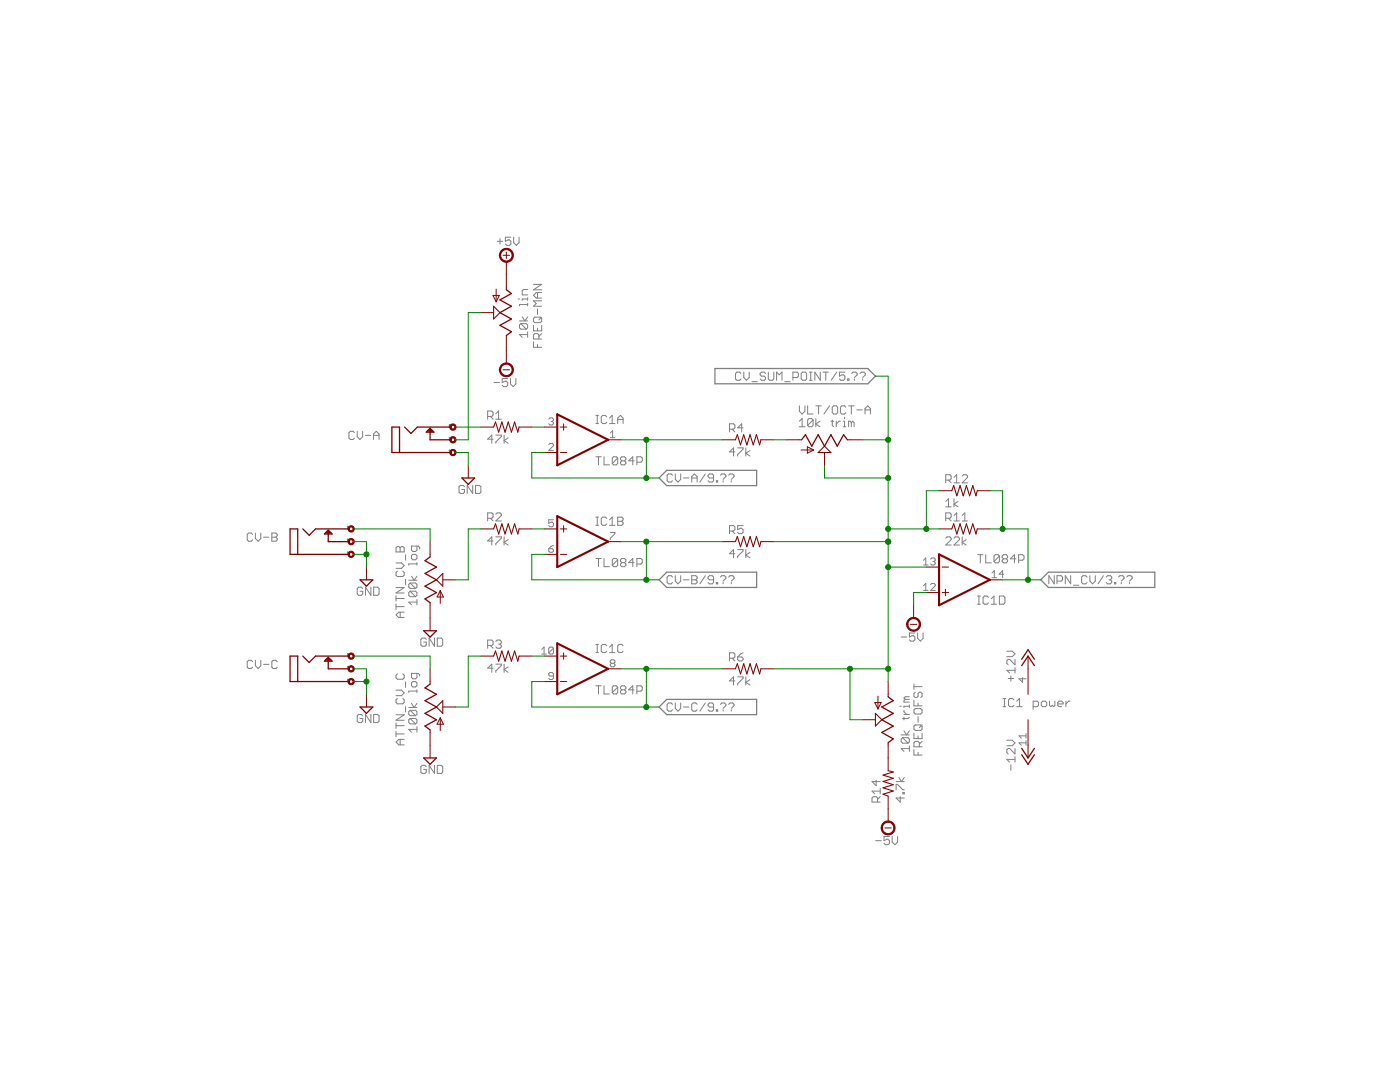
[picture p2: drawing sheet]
<svg xmlns="http://www.w3.org/2000/svg" width="279mm" height="216mm" viewBox="0 0 279 216" stroke-linecap="round" stroke-linejoin="round" font-family="sans-serif">
<g fill="none" stroke="#808080" stroke-width=".2">
<path d="M99.2 48.2h1.1M99.8 47.6v1.1M102 47.3h-1.1v.9l.5-.3h.3l.3 .3v.5l-.3 .3h-.6l-.2-.3M102.5 47.3v1.1l.5 .6 .6-.6v-1.1M103.4 59.7h.3M105.3 59.4v.5M105.3 57.8h-.8l-.3 .2v.8h1.1M105.3 59.7h-1.1v.2M106.5 56.7h1.6l-1.6 1.1h1.6M107.3 58.4v1.1M108.1 58.4h-1.1l-.5 .5 .5 .6h1.1M98.6 76.3h1.1"/>
<path d="M101.3 75.5h-1.1v.8l.6-.2h.2l.3 .2v.6l-.3 .3h-.5l-.3-.3M101.9 75.5v1.1l.5 .6 .6-.6v-1.1M103.7 64h1.6M103.9 64.6h1.1l.3 .3v.5l-.3 .3M103.9 64.6l-.2 .3v.5l.2 .3h1.1M103.9 64.6l1.1 1.1M104.2 63.2l.6 .8 .5-.8M105.3 66.8h-1.6l.5 .5M105.3 60.5v.5M105.3 66.2v1.1M105.3 60.8h-1.6v.2M106.5 68.2v1.1h1.6"/>
<path d="M106.5 64.9v1.1h1.6v-1.1M106.7 63.3h1.1l.3 .3v.5l-.3 .3h-1.1l-.2-.3v-.5zM107.3 61.7v1M107.3 65.5v.5M107.3 68.7v.6M107.5 67.6v-.8l-.2-.2h-.6l-.2 .2v.8h1.6M108.1 66.6l-.6 .5M108.1 63.3l-.6 .5M108.1 60h-1.6l.5 .6-.5 .5h1.6M147.9 74.5l-.3-.2h-.5l-.3 .2v1.1l.3 .3h.5l.3-.3M148.4 74.3v1l.6 .6 .5-.6v-1M150.1 76.2h1.1"/>
<path d="M152.8 74.5l-.3-.2h-.5l-.3 .2v.3l.3 .3h.5l.3 .2v.3l-.3 .3h-.5l-.3-.3M153.3 74.3v1.3l.3 .3h.6l.2-.3v-1.3M155 75.9v-1.6l.5 .5 .6-.5v1.6M156.6 76.2h1.1M158.2 75.3h.9l.2-.2v-.6l-.2-.2h-.9v1.6M160.2 74.3h.5l.3 .2v1.1l-.3 .3h-.5l-.3-.3v-1.1zM161.5 74.3h.6M161.5 75.9h.6M161.8 74.3v1.6M163.7 74.3v1.6l-1.1-1.6v1.6M164.3 74.3h1M164.8 74.3v1.6"/>
<path d="M167 74.3l-1.1 1.6M168.6 74.3h-1.1v.8l.6-.3h.2l.3 .3v.5l-.3 .3h-.5l-.3-.3M169.2 75.6h.2v.3h-.2zM170 74.5l.2-.2h.6l.3 .2v.3l-.6 .5M170.5 75.6v.3M171.6 74.5l.3-.2h.5l.3 .2v.3l-.5 .5M172.2 75.6v.3M70.7 86.3l-.2-.2h-.6l-.3 .2v1.1l.3 .3h.6l.2-.3M71.3 86.1v1l.5 .6 .6-.6v-1M72.9 86.9h1.1M74.5 86.9h1.1M74.5 87.7v-1.1l.6-.5 .5 .5v1.1"/>
<path d="M89.6 89.9l.1-.1v.2M89.6 90h.2M89.6 84.8l.2-.1-.2 .3h.2M89.6 87.3h.2M89.7 87.4h.1M89.8 87.4v.1h-.2M89.8 87.3h.1M89.8 87.3v.1M92.7 97.1l-.3-.2h-.5l-.3 .2v1.1l.3 .3h.5l.3-.3v-.5h-.5M94.3 96.9v1.6l-1.1-1.6v1.6M94.9 96.9h.8l.3 .2v1.1l-.3 .3h-.8zM97.3 83.1h.8l.3-.3v-.5l-.3-.3h-.8v1.7"/>
<path d="M97.9 83.1l.5 .6M98.4 87.6h-1.1l.8-.8v1.7M99 86.8h1.1v.3l-1.1 1.1v.3M99 83.7h1.1M99 82.6l.5-.6v1.7M100.6 86.8v1.7M101.4 87.4l-.8 .5 .8 .6M109.5 88.7l.2-.2h.5l.2 .2v.2l-.9 1h.9M109.5 83.6l.2-.2h.5l.2 .2v.3l-.2 .2M110 84.1h.2M110.2 84.1l.2 .2v.3l-.2 .2h-.5l-.2-.2M118.9 91.1h1.1"/>
<path d="M118.9 84.5h.5M118.9 82.9h.5M119.2 82.9v1.6M119.4 91.1v1.7M120.5 91.1v1.7h1.1M121.1 83.2l-.3-.3h-.5l-.3 .3v1l.3 .3h.5l.3-.3M121.6 83.4l.6-.5v1.6M121.6 84.5h1.1M121.8 86.4l.5-.5v1.4M121.8 87.3h.9M123.3 91.4l-.3-.3h-.6l-.2 .3v1.1M123.3 91.4v1.1l-.3 .3h-.6l-.2-.3"/>
<path d="M123.3 84.5v-1.1l.5-.5 .6 .5v1.1M123.3 91.4l-1.1 1.1M123.3 83.7h1.1M124.1 91.9l-.3-.2v-.3l.3-.3h.5l.3 .3v.3l-.3 .2M124.1 91.9l-.3 .3v.3l.3 .3h.5l.3-.3v-.3l-.3-.3M124.1 91.9h.5M126.5 91.9h-1l.8-.8v1.7M127.1 92.2h.8l.3-.3v-.5l-.3-.3h-.8v1.7M134.2 94.8l-.3-.2h-.5l-.3 .2v1.1l.3 .3h.5l.3-.3M134.8 94.6v1.1l.5 .5 .5-.5v-1.1M136.4 95.4h1.1M138 96.2v-1.1l.6-.5 .5 .5v1.1"/>
<path d="M138 95.4h1.1M140.8 94.6l-1.1 1.6M142.4 95.4h-.8l-.3-.3v-.3l.3-.2h.5l.3 .2v1.1l-.3 .3h-.5l-.3-.3M143 95.9h.2v.3h-.2zM143.8 94.8l.2-.2h.6l.3 .2v.3l-.6 .6M144.3 95.9v.3M145.4 94.8l.3-.2h.5l.3 .2v.3l-.6 .6M145.6 85.6h.8l.3-.2v-.6l-.3-.2h-.8v1.6M145.9 95.9v.3M146.1 85.6l.6 .6M146.7 90.2h-1.1l.8-.8v1.6M147.2 89.4h1.1v.2l-1.1 1.1v.3"/>
<path d="M148.3 85.4h-1.1l.8-.8v1.6M148.8 89.4v1.6M149.7 89.9l-.9 .5 .9 .6M159.5 84.1l.6-.6v1.7M159.5 85.2h1.1M159.5 81v1.1l.6 .5 .5-.5v-1.1M161.2 81v1.6h1.1M162.3 83.8v1.1l-.3 .3h-.5l-.3-.3M162.3 83.8l-.3-.3h-.5l-.3 .3v1.1M162.3 83.8l-1.1 1.1M162.8 83.5v1.7M162.8 81h1.1"/>
<path d="M163.4 81v1.6M163.6 84.1l-.8 .5 .8 .6M165.5 81l-1.1 1.6M165.8 84.1h.6M166.1 83.8v1.1l.3 .3M166.4 81h.5l.3 .3v1l-.3 .3h-.5l-.3-.3v-1zM166.9 84.1v1.1M167.7 84.1h-.3l-.5 .5M168.3 85.2h.5M168.3 84.1h.3v1.1M168.6 83.2v.3M168.8 81.3l-.2-.3h-.6l-.3 .3v1l.3 .3h.6l.2-.3"/>
<path d="M169.4 81h1.1M169.9 84.3l-.3-.2h-.2v1.1M169.9 81v1.6M169.9 84.3v.9M169.9 84.3l.3-.2 .3 .2v.9M171 81.8h1.1M172.6 81.8h1.1M172.6 82.6v-1.1l.6-.5 .5 .5v1.1M188.7 95.8h.9l.2-.3v-.5l-.2-.3h-.9v1.7M189.3 95.8l.5 .6M190.4 99.5v1.6M190.4 95.2l.5-.5v1.7"/>
<path d="M190.4 96.4h1.1M192 95l.3-.3h.5l.3 .3v.2l-1.1 1.2h1.1M50.4 106.6l-.3-.2h-.5l-.3 .2v1.1l.3 .3h.5l.3-.3M51 106.4v1.1l.5 .5 .5-.5v-1.1M52.6 107.2h1.1M54.3 106.4h.8l.2 .2v.3l-.2 .3 .2 .3v.2l-.2 .3h-.8zM54.3 107.2h.8M69.3 110.2l.1-.1v.2M69.3 110.3h.2M69.3 105.1h.2l-.2 .2h.2M69.3 107.6h.1v.1M69.4 107.7h.1"/>
<path d="M69.4 107.7l-.1 .1M72.4 117.4l-.3-.2h-.5l-.3 .2v1.1l.3 .3h.5l.3-.3v-.5h-.6M74 117.2v1.6l-1.1-1.6v1.6M74.6 117.2h.8l.2 .2v1.1l-.2 .3h-.8zM79 112.3h1.1l.6 .6-.6 .5h-1.1M79 109.3l.3-.2h.3l.3 .2 .2-.2h.3l.3 .2v.8h-1.7zM79 118.9v1.1M79 119.4h1.7M79 117.2h1.7l-1.7 1.1h1.7M79.3 114l-.3 .2v.6l.3 .2h1.1l.3-.2v-.6l-.3-.2M79.9 109.3v.8M80.9 110.7v1.1"/>
<path d="M80.9 115.6v1.1M81.6 115.8h1.6M81.9 116.3h1l.3 .3v.6l-.3 .2M81.9 118h1l.3 .2v.6l-.3 .3M81.9 118l-.3 .2v.6l.3 .3h1M81.9 116.3l-.3 .3v.6l.3 .2h1M81.9 118l1 1.1M81.9 116.3l1 1.1M82.1 110.9l.3-.3h.5l.3 .3v.5l-.3 .3h-.5l-.3-.3zM82.1 115l.6 .8 .5-.8M83.2 109v.8l-.3 .2h-.5l-.3-.2v-.8h1.4l.3 .2v.3M83.2 112.2v.6"/>
<path d="M83.2 119.6v1.1M83.2 112.5h-1.6v.3M97.3 103.4h.8l.3-.3v-.5l-.3-.3h-.8v1.6M97.9 103.4l.5 .5M98.4 107.9h-1.1l.8-.8v1.7M99 102.6l.2-.3h.6l.3 .3v.3l-1.1 1h1.1M99 107.1h1.1v.3l-1.1 1.1v.3M100.6 107.1v1.7M101.4 107.7l-.8 .5 .8 .6M109.5 109.5h.7l.2 .2v.3l-.2 .2h-.5l-.2-.2zM110.4 103.7h-.9v.7l.7-.2 .2 .2v.5l-.2 .2h-.5l-.2-.2M110.4 108.8l-.9 .7"/>
<path d="M118.9 111.4h1.1M118.9 104.8h.5M118.9 103.2h.5M119.2 103.2v1.6M119.4 111.4v1.7M120.5 111.4v1.7h1.1M121.1 103.5l-.3-.3h-.5l-.3 .3v1l.3 .3h.5l.3-.3M121.6 103.7l.6-.5v1.6M121.6 104.8h1.1M121.8 106.3h.9v.2l-.9 .9v.3M123.3 111.7l-.3-.3h-.6l-.2 .3v1.1M123.3 103.2h.8l.3 .3v.2l-.3 .3 .3 .3v.2l-.3 .3h-.8z"/>
<path d="M123.3 111.7v1.1l-.3 .3h-.6l-.2-.3M123.3 111.7l-1.1 1.1M123.3 104h.8M124.1 112.3l-.3-.3v-.3l.3-.3h.5l.3 .3v.3l-.3 .3M124.1 112.3l-.3 .2v.3l.3 .3h.5l.3-.3v-.3l-.3-.2M124.1 112.3h.5M126.5 112.3h-1l.8-.9v1.7M127.1 112.5h.8l.3-.2v-.6l-.3-.3h-.8v1.7M134.2 115.1l-.3-.2h-.5l-.3 .2v1.1l.3 .3h.5l.3-.3M134.8 114.9v1.1l.5 .5 .5-.5v-1.1M136.4 115.7h1.1M138 114.9h.9l.2 .2v.3l-.2 .3 .2 .3v.2l-.2 .3h-.9z"/>
<path d="M138 115.7h.9M140.8 114.9l-1.1 1.6M142.4 115.7h-.8l-.3-.3v-.3l.3-.2h.5l.3 .2v1.1l-.3 .3h-.5l-.3-.3M143 116.2h.2v.3h-.2zM143.8 115.1l.2-.2h.6l.3 .2v.3l-.6 .6M144.3 116.2v.3M145.4 115.1l.3-.2h.5l.3 .2v.3l-.6 .6M145.6 106h.8l.3-.3v-.6l-.3-.2h-.8v1.6M145.9 116.2v.3M146.1 106l.6 .5M146.7 110.5h-1.1l.8-.8v1.6M147.2 109.7h1.1v.2l-1.1 1.1v.3"/>
<path d="M148.3 104.9h-1.1v.8l.6-.3h.2l.3 .3v.5l-.3 .3h-.5l-.3-.3M148.8 109.7v1.6M149.7 110.2l-.9 .6 .9 .5M184.3 111.8l.5-.5v1.4M184.3 116.9l.5-.5v1.4M184.3 112.7h.9M184.3 117.8h.9M185.7 111.6l.2-.3h.5l.2 .3v.2l-.2 .2M185.7 116.6l.2-.2h.5l.2 .2v.3l-.9 .9h.9M186.2 112h.2M186.4 112l.2 .3v.2l-.2 .2h-.5l-.2-.2M188.7 107.4l.3-.3h.6l.2 .3v.3l-1.1 1.1h1.1"/>
<path d="M188.7 103.4h.9l.2-.3v-.5l-.2-.3h-.9v1.6M188.7 100.1l.6-.6v1.6M188.7 101.1h1.1M189.3 103.4l.5 .5M190.4 107.4l.2-.3h.6l.3 .3v.3l-1.1 1.1h1.1M190.4 103.9h1.1M190.4 102.9l.5-.6v1.6M191.2 100.1l-.8 .5 .8 .5M192 107.1v1.7M192 103.9h1.1M192 102.9l.6-.6v1.6M192.8 107.7l-.8 .5 .8 .6"/>
<path d="M195.1 110.7h1.1M195.1 118.9h.5M195.4 118.9v1.7M195.6 110.7v1.6M196.7 110.7v1.6h1.1M197.3 119.2l-.3-.3h-.6l-.2 .3v1.1l.2 .3h.6l.3-.3M197.8 119.5l.6-.6v1.7M198 114.3l.4-.4v1.4M198 115.3h.9M199.5 111l-.3-.3h-.6l-.2 .3v1M199.5 111v1l-.3 .3h-.6l-.2-.3M199.5 118.9h.8l.3 .3v1.1l-.3 .3h-.8z"/>
<path d="M199.5 111l-1.1 1M200.3 111.5l-.3-.3v-.2l.3-.3h.5l.3 .3v.2l-.3 .3M200.3 111.5l-.3 .3v.2l.3 .3h.5l.3-.3v-.2l-.3-.3M200.3 111.5h.5M200.3 114.6h-.9l.7-.7v1.4M202.7 111.5h-1.1l.9-.8v1.6M203.3 111.8h.8l.3-.3v-.5l-.3-.3h-.8v1.6M210.4 114.9v1.6l-1.1-1.6v1.6M210.9 116h.9l.2-.3v-.6l-.2-.2h-.9v1.6M213.7 114.9v1.6l-1.1-1.6v1.6M214.2 116.8h1.1M217 115.1l-.3-.2h-.6l-.2 .2v1.1l.2 .3h.6l.3-.3"/>
<path d="M217.5 114.9v1.1l.5 .5 .6-.5v-1.1M220.2 114.9l-1.1 1.6M220.8 115.1l.2-.2h.6l.3 .2v.3l-.3 .3M221.3 115.7h.3M221.6 115.7l.3 .3v.2l-.3 .3h-.6l-.2-.3M222.4 116.2h.3v.3h-.3zM223.2 115.1l.3-.2h.5l.3 .2v.3l-.5 .6M223.8 116.2v.3M224.9 115.1l.2-.2h.6l.3 .2v.3l-.6 .6M225.4 116.2v.3M50.4 132l-.3-.2h-.5l-.3 .2v1.1l.3 .3h.5l.3-.3M51 131.8v1l.5 .6 .5-.6v-1"/>
<path d="M52.6 132.6h1.1M55.3 132l-.2-.2h-.6l-.2 .2v1.1l.2 .3h.6l.2-.3M69.3 135.6l.1-.1v.2M69.3 130.5h.2l-.2 .2h.2M69.3 133l.1 .1M69.3 135.7h.2M69.4 133.1h.1M69.4 133.1v.1h-.1M79 121.1h1.7M79 120.5v1.1M79 137.7h1.1l.6 .6-.6 .5h-1.1M79.3 139.4l-.3 .2v.6l.3 .2h1.1l.3-.2v-.6l-.3-.2"/>
<path d="M79.3 134.5l-.3 .2v.6l.3 .2h1.1l.3-.2v-.6l-.3-.2M79.9 122.2v1M80.7 122.2h-1.1l-.6 .5 .6 .5h1.1M80.9 136.1v1.1M82.1 136.3l.3-.3h.5l.3 .3v.5l-.3 .3h-.5l-.3-.3zM83.2 137.9h-1.6v.3M83.2 120.1h-1.6l.5 .6M83.2 134.4v.8l-.3 .2h-.5l-.3-.2v-.8h1.4l.3 .2v.3M83.2 137.6v.6M85.1 127.6l-.3-.3h-.5l-.3 .3v1.1l.3 .2h.5l.3-.2v-.6h-.6M86.7 127.3v1.6l-1.1-1.6v1.6M87.3 127.3h.8l.2 .3v1.1l-.2 .2h-.8z"/>
<path d="M97.3 128.8h.8l.3-.3v-.5l-.3-.3h-.8v1.6M97.9 128.8l.5 .5M98.4 133.3h-1.1l.8-.8v1.7M99 128l.2-.3h.6l.3 .3v.3l-.3 .2M99 132.5h1.1v.3l-1.1 1.1v.3M99.5 128.5h.3M99.8 128.5l.3 .3v.3l-.3 .2h-.6l-.2-.2M100.6 132.5v1.7M101.4 133.1l-.8 .5 .8 .6M108.1 129.6l.5-.5v1.4M108.1 130.5h1M110.4 129.3v1l-.2 .2h-.5l-.2-.2"/>
<path d="M110.4 134.9h-.7l-.2-.2v-.3l.2-.2h.5l.2 .2v1l-.2 .2h-.5l-.2-.2M110.4 129.3l-.2-.2h-.5l-.2 .2v1M110.4 129.3l-.9 1M118.9 136.8h1.1M118.9 130.2h.5M118.9 128.6h.5M119.2 128.6v1.6M119.4 136.8v1.7M120.5 136.8v1.7h1.1M121.1 128.9l-.3-.3h-.5l-.3 .3v1l.3 .3h.5l.3-.3M121.6 129.1l.6-.5v1.6M121.6 130.2h1.1"/>
<path d="M122 132.4l-.2 .2v.2l.2 .3h.5l.2-.3v-.2l-.2-.2M122 132.4l-.2-.3v-.2l.2-.2h.5l.2 .2v.2l-.2 .3M122 132.4h.5M123.3 137.1l-.3-.3h-.6l-.2 .3v1.1M123.3 137.1v1.1l-.3 .3h-.6l-.2-.3M123.3 137.1l-1.1 1.1M124.1 137.6l-.3-.2v-.3l.3-.3h.5l.3 .3v.3l-.3 .2M124.1 137.6l-.3 .3v.3l.3 .3h.5l.3-.3v-.3l-.3-.3M124.1 137.6h.5M124.4 128.9l-.3-.3h-.6l-.2 .3v1l.2 .3h.6l.3-.3M126.5 137.6h-1l.8-.8v1.7M127.1 137.9h.8l.3-.3v-.5l-.3-.3h-.8v1.7"/>
<path d="M145.6 131.3h.8l.3-.2v-.6l-.3-.2h-.8v1.6M146.1 131.3l.6 .6M146.7 135.9h-1.1l.8-.8v1.6M147.2 131.1h.8l.3 .2v.3l-.3 .3h-.5l-.3-.3zM147.2 135.1h1.1v.2l-1.1 1.1v.3M148.3 130.3l-.5 .2-.6 .6M148.8 135.1v1.6M149.7 135.6l-.9 .5 .9 .6M179.9 127.1h1.1M180.7 139.6l-.3 .2v.3h1.1M180.7 139.6h.8M181.5 139h-.8l-.3 .3 .3 .3"/>
<path d="M182.4 136.5v1.1M182.4 139.8v1h1.6M182.4 137h1.6M182.6 126.3h-1.1v.8l.5-.2h.3l.3 .2v.6l-.3 .2h-.5l-.3-.2M182.7 138.1l-.3 .3v.5l.3 .3h.2l.3-.3v-.5l.3-.3h.2l.3 .3v.5l-.3 .3M183.1 126.3v1.1l.6 .5 .5-.5v-1.1M195.1 120.6h.5M197.8 120.6h1.1M200.2 139.4h.5M200.4 139.4v1.6M200.9 129.9h1.1l.6 .6-.6 .5h-1.1M201.2 135.4h1.1"/>
<path d="M201.7 134.9v1M202.4 139.7l-.3-.3h-.6l-.2 .3v1l.2 .3h.6l.3-.3M202.6 133.8h-1.7l.6 .5M202.6 131.6v1.1l-1.1-1.1h-.3l-.3 .2v.6l.3 .3M202.6 133.2v1.1M202.9 139.9l.6-.5v1.6M204.1 135.2v.9l-.7-.7h1.4M208.1 139.9h.5l.3 .3v.5l-.3 .3h-.5l-.3-.3v-.5zM209.4 139.9v.8l.3 .3 .3-.3 .3 .3 .2-.3v-.8M212.7 139.9v1.1M213.5 139.9h-.2l-.6 .6M72.4 142.8l-.3-.2h-.5l-.3 .2v1.1l.3 .3h.5l.3-.3v-.5h-.6"/>
<path d="M74 142.6v1.6l-1.1-1.6v1.6M74.6 142.6h.8l.2 .2v1.1l-.2 .3h-.8zM79 144.3v1.1M79 145.9v1.1M79 146.5h1.7M79 144.8h1.7M79 142.6h1.7l-1.7 1.1h1.7M79.9 147.5v1.1M80.7 147.5h-1.1l-.6 .6 .6 .5h1.1M80.9 141v1.1M81.6 141.2h1.6M81.9 141.7l-.3 .3v.5l.3 .3h1"/>
<path d="M81.9 143.4h1l.3 .2v.6l-.3 .2M81.9 141.7h1l.3 .3v.5l-.3 .3M81.9 143.4l-.3 .2v.6l.3 .2h1M81.9 143.4l1 1M81.9 141.7l1 1.1M82.1 140.4l.6 .8 .5-.8M83.2 145v1.1M83.2 145.5h-1.6l.5 .6M85.1 153l-.3-.3h-.5l-.3 .3v1.1l.3 .2h.5l.3-.2v-.6h-.6M86.7 152.7v1.6l-1.1-1.6v1.6M87.3 152.7h.8l.2 .3v1.1l-.2 .2h-.8zM134.2 140.5l-.3-.2h-.5l-.3 .2v1.1l.3 .3h.5l.3-.3"/>
<path d="M134.8 140.3v1.1l.5 .5 .5-.5v-1.1M136.4 141.1h1.1M139.1 140.5l-.2-.2h-.6l-.3 .2v1.1l.3 .3h.6l.2-.3M140.8 140.3l-1.1 1.6M142.4 141.1h-.8l-.3-.3v-.3l.3-.2h.5l.3 .2v1.1l-.3 .3h-.5l-.3-.3M143 141.6h.2v.3h-.2zM143.8 140.5l.2-.2h.6l.3 .2v.3l-.6 .6M144.3 141.6v.3M145.4 140.5l.3-.2h.5l.3 .2v.3l-.6 .6M145.9 141.6v.3M174.9 155.7v1.1l-.9-.8h1.7M175.7 157.9h-1.7l.6 .5"/>
<path d="M175.7 159l-.6 .5M175.7 157.3v1.1M178.8 157.6v-1.1h.3l1.1 1.1h.3M178.8 156h1.7M179.4 155.2l.5 .8 .6-.8M179.6 140.9h.3M179.7 159v1l-.9-.8h1.7M179.9 146.6h1.6M180.1 147.2h1.1l.3 .3v.5l-.3 .3M180.1 147.2l-.2 .3v.5l.2 .3h1.1M180.1 147.2l1.1 1.1M180.2 158.1h.3v.3h-.3z"/>
<path d="M180.4 142.6h1.1M180.4 145.8l.5 .8 .6-.8M180.4 141.8v.2l.5 .6M180.4 143.1v.6M181.5 149.4h-1.6l.5 .5M181.5 140.7v.5M181.5 148.8v1.1M181.5 143.1l-.3 .3h-1.1M181.5 140.9h-1.1v.3M182.4 149.6v1.1h1.6M182.4 146.3v1.1h1.6v-1.1M182.7 144.7h1l.3 .2v.6l-.3 .3h-1l-.3-.3v-.6z"/>
<path d="M182.7 141.4h1l.3 .3v.5l-.3 .3h-1l-.3-.3v-.5zM183.2 140.3v.5M183.2 143v1.1M183.2 146.8v.6M183.2 150.1v.6M183.5 149v-.8l-.3-.3h-.5l-.3 .3v.8h1.6M184 147.9l-.5 .6M184 144.7l-.5 .5M200.2 141h.5M200.9 147.7h1.1l.6 .6-.6 .5h-1.1M201.7 152.6v1.1M202.6 149.4v1l-1.1-1h-.3l-.3 .2v.6l.3 .2"/>
<path d="M202.6 151v1.1M202.6 151.5h-1.7l.6 .6M202.9 141h1.1M204.8 148.2h-1.4l.4 .5M204.8 146.4v.9M204.8 147.8v.9M204.8 146.8h-1.4l.4 .5M206.2 141h.8l.3-.3v-.5l-.3-.3h-.8v1.6M211.1 140.5h1.1v-.3l-.3-.3h-.6l-.2 .3v.5l.2 .3h.6M174.8 167.7h1.1M175.1 160v-.8l-.2-.2h-.6l-.3 .2v.8h1.7M177.5 166.9h-1.1v.8l.6-.2h.2l.3 .2v.6l-.3 .3h-.5l-.3-.3"/>
<path d="M178.1 166.9v1.1l.5 .6 .5-.6v-1.1"/>
</g>
<path d="M142.7 73.5h30.5l1.5 1.6-1.5 1.5h-30.5zM131.5 95.4l1.6-1.5h17.9v3h-17.9zM131.5 115.7l1.6-1.5h17.9v3h-17.9zM207.7 115.7l1.5-1.5h21.3v3h-21.3zM131.5 141.1l1.6-1.5h17.9v3h-17.9z" fill="none" stroke="#808080" stroke-width=".25"/>
<path d="M111.2 82.7l10.2 5.1-10.2 5zM111.2 103l10.2 5.1-10.2 5.1zM187.4 110.6l10.1 5.1-10.1 5.1zM111.2 128.4l10.2 5.1-10.2 5z" fill="none" stroke="#800000" stroke-width=".42"/>
<g fill="none" stroke="#800000" stroke-width=".2">
<path d="M98.4 58.9h1.3l-.7 1.3zM99 57.7v2.5M100.4 50.9h1.3M101 50.3v1.3M101 52.2v5.6M96 62.4h2.5M100.4 73.8h1.3M101 67v5.5M93.5 92.8v2.6M96 85.2h2.5M103.6 85.2h2.5M108.7 85.2h2.5"/>
<path d="M108.7 90.3h2.5M111.8 85.2h1.3M111.8 90.3h1.3M112.5 84.6v1.3M121.4 87.8h2.5M144.2 87.8h2.6M151.8 87.8h2.6M156.9 87.8h3.1M159.9 89.8h2.5M161.1 89.2l1.3 .6-1.3 .6zM164.5 90.3v2.5M169.1 87.8h3.1"/>
<path d="M187.4 97.9h2.5M195 97.9h2.5M73.1 113.2v2.5M85.8 108.1v3M87.9 117.9v2.5M87.9 117.9l.6 1.2h-1.3zM88.4 115.7h2.5M96 105.5h2.5M103.6 105.5h2.5M108.7 105.5h2.5M108.7 110.6h2.5M111.8 105.5h1.3"/>
<path d="M111.8 110.6h1.3M112.5 104.9v1.3M121.4 108.1h2.5M144.2 108.1h2.6M151.8 108.1h2.6M184.9 118.2h2.5M184.9 113.2h2.5M187.4 105.5h2.5M188 118.2h1.3M188 113.2h1.3M188.7 117.6v1.3M195 105.5h2.5"/>
<path d="M197.5 115.7h2.6M73.1 138.5v2.6M85.8 120.3v5.6M85.8 133.5v3M96 130.9h2.5M103.6 130.9h2.5M108.7 130.9h2.5M108.7 136h2.5M111.8 130.9h1.3M111.8 136h1.3M112.5 130.3v1.3M121.4 133.5h2.5"/>
<path d="M144.2 133.5h2.6M151.8 133.5h2.6M175.2 138.9v2.6M177.2 136v3M181.7 124.6h1.3M182.3 120.8v2.5M205.2 130.9v7.6M85.8 145.6v5.6M87.9 143.2v2.6M87.9 143.2l.6 1.3h-1.3zM88.4 141.1h2.5M172.2 143.6h2.5"/>
<path d="M174.6 140.2h1.3l-.7 1.3zM177.2 148.2v5.6M177.2 158.9v5M205.2 143.6v7.6M176.6 165.2h1.3"/>
</g>
<g fill="none" stroke="#800000" stroke-width=".21">
<path d="M98.5 61.1l1.3 1.3-1.3 1.2zM98.5 85.2l.4-1 .6 2 .7-2 .6 2 .6-2 .7 2 .6-2 .6 2 .3-1M146.8 87.8l.4-1.1 .6 2.1 .6-2.1 .7 2.1 .6-2.1 .6 2.1 .7-2.1 .6 2.1 .2-1M164.5 89l1.3 1.3h-2.5zM189.9 97.9l.4-1 .7 2 .6-2 .6 2 .7-2 .6 2 .6-2 .7 2 .2-1M87.1 115.7l1.3-1.3v2.6zM98.5 105.5l.4-1 .6 2.1 .7-2.1 .6 2.1 .6-2.1 .7 2.1 .6-2.1 .6 2.1 .3-1.1M146.8 108.1l.4-1 .6 2 .6-2 .7 2 .6-2 .6 2 .7-2 .6 2 .2-1M189.9 105.5l.4-1 .7 2.1 .6-2.1 .6 2.1 .7-2.1 .6 2.1 .6-2.1 .7 2.1 .2-1.1M88.4 139.8v2.5l-1.3-1.2zM98.5 130.9l.4-1 .6 2 .7-2 .6 2 .6-2 .7 2 .6-2 .6 2 .3-1M146.8 133.5l.4-1.1 .6 2.1 .6-2.1 .7 2.1 .6-2.1 .6 2.1 .7-2.1 .6 2.1 .2-1"/>
<path d="M174.7 142.3l1.3 1.3-1.3 1.3zM177.2 153.8l1.1 .2-2.1 .7 2.1 .6-2.1 .6 2.1 .7-2.1 .6 2.1 .6-2.1 .7 1 .4"/>
</g>
<g fill="none" stroke="#800000" stroke-width=".25">
<path d="M101 57.8l1.1 .8-2.3 1.2 2.3 1.3-2.3 1.3 2.3 1.2-2.3 1.3 2.3 1.3-1.1 .8M79.7 90.3v-5.1h-1.5v5.1h11.7M80.8 85.2l1.2 1.3 1.3-1.3h6.6M85.1 86.2l.7-.7 .8 .7zM85.3 86h1M85.6 85.7h.5v.3l-.3 .2M85.8 85.5v2.3h4.1M92.2 95.4h2.5l-1.2 1.2zM160 87.8l.7-1.1 1.3 2.3 1.3-2.3 1.2 2.3 1.3-2.3 1.3 2.3 1.3-2.3 .7 1.1M59.4 110.6v-5.1h-1.5v5.1h11.7M60.4 105.5l1.3 1.3 1.3-1.3h6.6M65 106.3h1"/>
<path d="M65.3 106h.5v.3l-.3 .3M65.5 105.8l.8 .8h-1.6zM65.5 105.8v2.3h4.1M71.9 115.7h2.5l-1.3 1.3zM85.8 111.1l-1 .8 2.3 1.3-2.3 1.2 2.3 1.3-2.3 1.3 2.3 1.2-2.3 1.3 1 .8M59.4 136v-5.1h-1.5v5.1h11.7M60.4 130.9l1.3 1.3 1.3-1.3h6.6M65 131.7h1M65.3 131.4h.5v.3l-.3 .2M65.5 131.2v2.3h4.1M65.5 131.2l.8 .7h-1.6zM84.6 125.9h2.5l-1.3 1.2z"/>
<path d="M85.8 136.5l-1 .8 2.3 1.2-2.3 1.3 2.3 1.3-2.3 1.2 2.3 1.3-2.3 1.3 1 .7M177.2 139l1.1 .8-2.3 1.3 2.3 1.2-2.3 1.3 2.3 1.3-2.3 1.3 2.3 1.2-1.1 .8M203.9 132.8l1.3-1.9 1.2 1.9M203.9 131.6l1.3-2 1.2 2M71.9 141.1h2.5l-1.3 1.2zM84.6 151.2h2.5l-1.3 1.3zM203.9 149.3l1.3 1.9 1.2-1.9M203.9 150.6l1.3 1.9 1.2-1.9"/>
</g>
<g fill="#800000" stroke="#800000" stroke-width=".2">
<path d="M89.9 84.8a.63 .63 0 0 1 1 .1 .63 .63 0 0 1-.3 .9 .63 .63 0 0 1-.8-.6h.2a.38 .38 0 0 1 .6-.3 .38 .38 0 0 1 .1 .6 .38 .38 0 0 1-.7-.1v-.2h-.2z" fill-rule="evenodd"/>
<path d="M89.9 87.3a.63 .63 0 0 1 1 .1 .63 .63 0 0 1-.3 1 .63 .63 0 0 1-.8-.6h.2a.38 .38 0 0 1 .6-.4 .38 .38 0 0 1 .1 .7 .38 .38 0 0 1-.7-.2v-.1h-.2z" fill-rule="evenodd"/>
<path d="M89.9 89.9a.63 .63 0 0 1 1 .1 .63 .63 0 0 1-.3 .9 .63 .63 0 0 1-.8-.6h.2a.38 .38 0 0 1 .6-.3 .38 .38 0 0 1 .1 .6 .38 .38 0 0 1-.7-.2v-.1h-.2z" fill-rule="evenodd"/>
<path d="M69.6 105.1a.62 .62 0 0 1 1 .1 .62 .62 0 0 1-.4 .9 .62 .62 0 0 1-.8-.6h.3a.38 .38 0 0 1 .5-.3 .38 .38 0 0 1 .1 .6 .38 .38 0 0 1-.6-.1v-.2h-.3z" fill-rule="evenodd"/>
<path d="M69.6 107.6a.62 .62 0 0 1 1 .2 .62 .62 0 0 1-.4 .9 .62 .62 0 0 1-.8-.6h.3a.38 .38 0 0 1 .5-.3 .38 .38 0 0 1 .1 .6 .38 .38 0 0 1-.6-.2v-.1h-.3z" fill-rule="evenodd"/>
<path d="M69.6 110.2a.62 .62 0 0 1 1 .1 .62 .62 0 0 1-.4 .9 .62 .62 0 0 1-.8-.6h.3a.38 .38 0 0 1 .5-.3 .38 .38 0 0 1 .1 .6 .38 .38 0 0 1-.6-.1v-.2h-.3z" fill-rule="evenodd"/>
<path d="M69.6 130.5a.63 .63 0 0 1 1 .1 .63 .63 0 0 1-.4 .9 .63 .63 0 0 1-.8-.6h.3a.38 .38 0 0 1 .5-.3 .38 .38 0 0 1 .1 .6 .38 .38 0 0 1-.6-.1v-.2h-.3z" fill-rule="evenodd"/>
<path d="M69.6 133a.63 .63 0 0 1 1 .2 .63 .63 0 0 1-.4 .9 .63 .63 0 0 1-.8-.6h.3a.38 .38 0 0 1 .5-.4 .38 .38 0 0 1 .1 .7 .38 .38 0 0 1-.6-.2v-.1h-.3z" fill-rule="evenodd"/>
<path d="M69.6 135.6a.63 .63 0 0 1 1 .1 .63 .63 0 0 1-.4 .9 .63 .63 0 0 1-.8-.6h.3a.38 .38 0 0 1 .5-.3 .38 .38 0 0 1 .1 .6 .38 .38 0 0 1-.6-.2v-.1h-.3z" fill-rule="evenodd"/>
<path d="M100 50a1.4 1.4 0 0 1 2.3 .2 1.4 1.4 0 0 1-.9 2.1 1.4 1.4 0 0 1-1.7-1.4h.2a1.15 1.15 0 0 1 1.6-1 1.15 1.15 0 0 1 .3 1.9 1.15 1.15 0 0 1-1.9-.6v-.3h-.2z" fill-rule="evenodd"/>
<path d="M100 72.8a1.4 1.4 0 0 1 2.3 .3 1.4 1.4 0 0 1-.9 2.1 1.4 1.4 0 0 1-1.7-1.4h.2a1.15 1.15 0 0 1 1.6-1.1 1.15 1.15 0 0 1 .3 1.9 1.15 1.15 0 0 1-1.9-.5v-.3h-.2z" fill-rule="evenodd"/>
<path d="M181.3 123.6a1.4 1.4 0 0 1 2.2 .2 1.4 1.4 0 0 1-.8 2.1 1.4 1.4 0 0 1-1.8-1.3h.3a1.14 1.14 0 0 1 1.7-1 1.14 1.14 0 0 1 .1 2 1.14 1.14 0 0 1-1.8-.7v-.3h-.3z" fill-rule="evenodd"/>
<path d="M176.2 164.3a1.39 1.39 0 0 1 2.2 .2 1.39 1.39 0 0 1-.8 2.1 1.39 1.39 0 0 1-1.7-1.4h.2a1.14 1.14 0 0 1 1.7-1 1.14 1.14 0 0 1 .1 2 1.14 1.14 0 0 1-1.8-.7v-.3h-.2z" fill-rule="evenodd"/>
</g>
<g fill="none" stroke="#008000" stroke-width=".2">
<path d="M96 62.4h-2.5v25.4h-2.6M174.7 75.1h2.5v60.9M90.9 90.3h2.6v2.5M90.9 85.2h5.1M106.1 85.2h2.6M108.7 90.3h-2.6v5.1h25.4M123.9 87.8h20.3M129 87.8v7.6M154.4 87.8h2.5M164.5 92.8v2.6h12.7M172.2 87.8h5M187.4 97.9h-2.5v7.6"/>
<path d="M197.5 97.9h2.6v7.6M70.6 105.5h15.2v2.6M70.6 108.1h2.5v5.1M70.6 110.6h2.5M96 105.5h-2.5v10.2h-2.6M106.1 105.5h2.6M108.7 110.6h-2.6v5.1h25.4M123.9 108.1h20.3M129 108.1v7.6M154.4 108.1h22.8M177.2 105.5h10.2M177.2 113.2h7.7"/>
<path d="M184.9 118.2h-2.6v2.6M197.5 105.5h7.7v10.2M200.1 115.7h7.6M70.6 130.9h15.2v2.6M70.6 133.5h2.5v5M70.6 136h2.5M96 130.9h-2.5v10.2h-2.6M106.1 130.9h2.6M108.7 136h-2.6v5.1h25.4M123.9 133.5h20.3M129 133.5v7.6M154.4 133.5h22.8"/>
<path d="M169.6 133.5v10.1h2.6"/>
</g>
<g fill="#008000" stroke="#008000" stroke-width=".2">
<circle cx="73.1" cy="110.6" r=".51"/>
<circle cx="73.1" cy="136" r=".51"/>
<circle cx="129" cy="133.5" r=".51"/>
<circle cx="129" cy="141.1" r=".51"/>
<circle cx="129" cy="108.1" r=".51"/>
<circle cx="129" cy="115.7" r=".51"/>
<circle cx="129" cy="87.8" r=".51"/>
<circle cx="129" cy="95.4" r=".51"/>
<circle cx="177.2" cy="108.1" r=".51"/>
<circle cx="177.2" cy="87.8" r=".51"/>
<circle cx="177.2" cy="113.2" r=".51"/>
<circle cx="177.2" cy="95.4" r=".51"/>
<circle cx="177.2" cy="133.5" r=".51"/>
<circle cx="169.6" cy="133.5" r=".51"/>
<circle cx="177.2" cy="105.5" r=".51"/>
<circle cx="184.9" cy="105.5" r=".51"/>
<circle cx="200.1" cy="105.5" r=".51"/>
<circle cx="205.2" cy="115.7" r=".51"/>
</g>
</svg>
